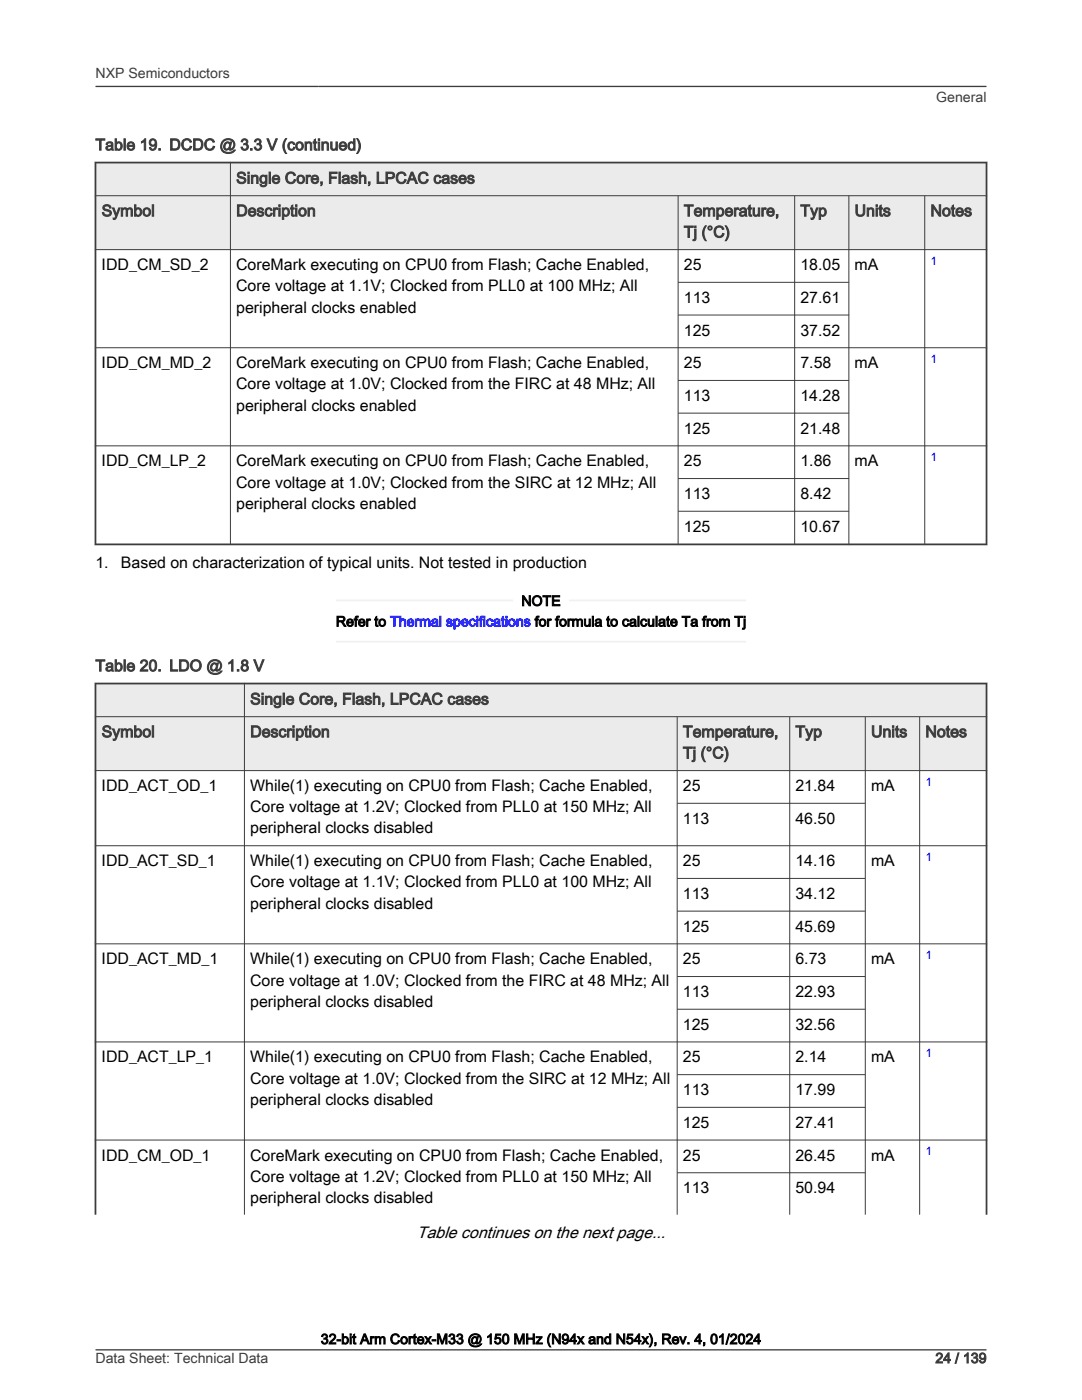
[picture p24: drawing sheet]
<svg xmlns="http://www.w3.org/2000/svg" width="216mm" height="279mm" viewBox="0 0 216 279" stroke-linecap="round" stroke-linejoin="round" font-family="sans-serif">
<defs><g id="words">
<text font-size="3.3" x="83.2" y="247.1">Table continues on the next page...</text>
<g font-size="3.2" fill="#3c3c3c">
<text x="19" y="30">Table 19. DCDC @ 3.3 V (continued)</text>
<text x="47.1" y="36.6">Single Core, Flash, LPCAC cases</text>
<text x="20.3" y="43.1">Symbol</text>
<text x="47.1" y="43.1">Description</text>
<text x="136.5" y="43.1">Temperature,</text>
<text x="136.5" y="47.4">Tj (°C)</text>
<text x="159.7" y="43.1">Typ</text>
<text x="170.5" y="43.1">Units</text>
<text x="185.7" y="43.1">Notes</text>
<text x="19.1" y="133.9">Table 20. LDO @ 1.8 V</text>
<text x="49.9" y="140.6">Single Core, Flash, LPCAC cases</text>
<text x="20.3" y="147.1">Symbol</text>
<text x="49.9" y="147.1">Description</text>
<text x="136.3" y="147.1">Temperature,</text>
<text x="158.7" y="147.1">Typ</text>
<text x="173.8" y="147.1">Units</text>
<text x="184.7" y="147.1">Notes</text>
<text x="136.3" y="151.3">Tj (°C)</text>
</g>
<g font-size="3.2">
<text x="20.3" y="53.9">IDD_CM_SD_2</text>
<text x="47.1" y="53.9">CoreMark executing on CPU0 from Flash; Cache Enabled,</text>
<text x="136.5" y="53.9">25</text>
<text x="159.7" y="53.9">18.05</text>
<text x="170.5" y="53.9">mA</text>
<text x="47.1" y="58.1">Core voltage at 1.1V; Clocked from PLL0 at 100 MHz; All</text>
<text x="47.1" y="62.4">peripheral clocks enabled</text>
<text x="136.5" y="60.4">113</text>
<text x="159.7" y="60.4">27.61</text>
<text x="136.5" y="67">125</text>
<text x="159.7" y="67">37.52</text>
<text x="20.3" y="73.5">IDD_CM_MD_2</text>
<text x="47.1" y="73.5">CoreMark executing on CPU0 from Flash; Cache Enabled,</text>
<text x="47.1" y="77.7">Core voltage at 1.0V; Clocked from the FIRC at 48 MHz; All</text>
<text x="136.5" y="73.5">25</text>
<text x="159.7" y="73.5">7.58</text>
<text x="170.5" y="73.5">mA</text>
<text x="47.1" y="82">peripheral clocks enabled</text>
<text x="136.5" y="80">113</text>
<text x="159.7" y="80">14.28</text>
<text x="136.5" y="86.5">125</text>
<text x="159.7" y="86.5">21.48</text>
<text x="20.3" y="93.1">IDD_CM_LP_2</text>
<text x="47.1" y="93.1">CoreMark executing on CPU0 from Flash; Cache Enabled,</text>
<text x="136.5" y="93.1">25</text>
<text x="159.7" y="93.1">1.86</text>
<text x="170.5" y="93.1">mA</text>
<text x="47.1" y="97.3">Core voltage at 1.0V; Clocked from the SIRC at 12 MHz; All</text>
<text x="47.1" y="101.5">peripheral clocks enabled</text>
<text x="136.5" y="99.6">113</text>
<text x="159.7" y="99.6">8.42</text>
<text x="136.5" y="106.1">125</text>
<text x="159.7" y="106.1">10.67</text>
<text x="19.1" y="113.3">1.</text>
<text x="24.1" y="113.3">Based on characterization of typical units. Not tested in production</text>
<text x="20.3" y="157.9">IDD_ACT_OD_1</text>
<text x="49.9" y="157.9">While(1) executing on CPU0 from Flash; Cache Enabled,</text>
<text x="136.3" y="157.9">25</text>
<text x="158.7" y="157.9">21.84</text>
<text x="173.8" y="157.9">mA</text>
<text x="49.9" y="162.1">Core voltage at 1.2V; Clocked from PLL0 at 150 MHz; All</text>
<text x="49.9" y="166.3">peripheral clocks disabled</text>
<text x="136.3" y="164.4">113</text>
<text x="158.7" y="164.4">46.50</text>
<text x="20.3" y="172.9">IDD_ACT_SD_1</text>
<text x="49.9" y="172.9">While(1) executing on CPU0 from Flash; Cache Enabled,</text>
<text x="136.3" y="172.9">25</text>
<text x="158.7" y="172.9">14.16</text>
<text x="173.8" y="172.9">mA</text>
<text x="49.9" y="177.1">Core voltage at 1.1V; Clocked from PLL0 at 100 MHz; All</text>
<text x="136.3" y="179.4">113</text>
<text x="158.7" y="179.4">34.12</text>
<text x="49.9" y="181.3">peripheral clocks disabled</text>
<text x="136.3" y="185.9">125</text>
<text x="158.7" y="185.9">45.69</text>
<text x="20.3" y="192.4">IDD_ACT_MD_1</text>
<text x="49.9" y="192.4">While(1) executing on CPU0 from Flash; Cache Enabled,</text>
<text x="49.9" y="196.7">Core voltage at 1.0V; Clocked from the FIRC at 48 MHz; All</text>
<text x="136.3" y="192.4">25</text>
<text x="158.7" y="192.4">6.73</text>
<text x="173.8" y="192.4">mA</text>
<text x="49.9" y="200.9">peripheral clocks disabled</text>
<text x="136.3" y="199">113</text>
<text x="158.7" y="199">22.93</text>
<text x="136.3" y="205.5">125</text>
<text x="158.7" y="205.5">32.56</text>
<text x="20.3" y="212">IDD_ACT_LP_1</text>
<text x="49.9" y="212">While(1) executing on CPU0 from Flash; Cache Enabled,</text>
<text x="136.3" y="212">25</text>
<text x="158.7" y="212">2.14</text>
<text x="173.8" y="212">mA</text>
<text x="49.9" y="216.3">Core voltage at 1.0V; Clocked from the SIRC at 12 MHz; All</text>
<text x="49.9" y="220.5">peripheral clocks disabled</text>
<text x="136.3" y="218.6">113</text>
<text x="158.7" y="218.6">17.99</text>
<text x="136.3" y="225.1">125</text>
<text x="158.7" y="225.1">27.41</text>
<text x="20.3" y="231.6">IDD_CM_OD_1</text>
<text x="49.9" y="231.6">CoreMark executing on CPU0 from Flash; Cache Enabled,</text>
<text x="136.3" y="231.6">25</text>
<text x="158.7" y="231.6">26.45</text>
<text x="173.8" y="231.6">mA</text>
<text x="49.9" y="235.8">Core voltage at 1.2V; Clocked from PLL0 at 150 MHz; All</text>
<text x="136.3" y="238.1">113</text>
<text x="158.7" y="238.1">50.94</text>
<text x="49.9" y="240.1">peripheral clocks disabled</text>
</g>
<g font-size="2.8" fill="#3c3c3c">
<text x="19.1" y="15.6">NXP Semiconductors</text>
<text x="186.8" y="20.4">General</text>
<text x="19.1" y="272">Data Sheet: Technical Data</text>
<text x="186.7" y="272">24 / 139</text>
</g>
<g font-size="2.8">
<text x="67" y="125">Refer to Thermal specifications for formula to calculate Ta from Tj</text>
<text x="104" y="120.9">NOTE</text>
<text x="64" y="268.2">32-bit Arm Cortex-M33 @ 150 MHz (N94x and N54x), Rev. 4, 01/2024</text>
</g>
<g font-size="2.4" fill="#00f">
<text x="185.7" y="52.8">1</text>
<text x="185.7" y="72.4">1</text>
<text x="185.7" y="92">1</text>
<text x="184.7" y="156.8">1</text>
<text x="184.7" y="171.8">1</text>
<text x="184.7" y="191.4">1</text>
<text x="184.7" y="211">1</text>
<text x="184.7" y="230.5">1</text>
</g>
</g></defs>
<g fill="#ebebeb">
<path d="M19 32.4h177.8v6.7h-177.8z" fill-rule="evenodd"/>
<path d="M19 39.1h177.8v10.7h-177.8z" fill-rule="evenodd"/>
</g>
<path d="M18.9 32.4h178.1M19.1 32.3v76.5M196.9 32.3v76.5M18.9 108.6h178.1" fill="none" stroke="#3c3c3c" stroke-width=".35"/>
<g fill="none" stroke="#3c3c3c" stroke-width=".2">
<path d="M18.9 39.1h178.1M46 32.3v76.5M135.3 39v69.8M158.6 39v69.8M169.4 39v69.8M184.5 39v69.8M18.9 49.8h178.1M135.3 56.3h34.2M18.9 69.4h178.1M135.3 62.9h34.2M135.3 75.9h34.2M18.9 89h178.1"/>
<path d="M135.3 82.5h34.2M135.3 95.5h34.2M135.3 102h34.2"/>
</g>
<path d="M67 119.8h81.9" fill="none" stroke="#eef1f3" stroke-width=".35"/>
<path d="M102.5 118.8h10.9v2.8h-10.9z" fill-rule="evenodd" fill="#fff"/>
<path d="M67 128.1h81.9" fill="none" stroke="#eef1f3" stroke-width=".35"/>
<g fill="#ebebeb">
<path d="M19.1 136.4h177.8v6.6h-177.8z" fill-rule="evenodd"/>
<path d="M19.1 143h177.8v10.8h-177.8z" fill-rule="evenodd"/>
</g>
<path d="M18.9 136.4h178.1M19.1 136.2v106.2M196.9 136.2v106.2" fill="none" stroke="#3c3c3c" stroke-width=".35"/>
<g fill="none" stroke="#3c3c3c" stroke-width=".2">
<path d="M48.8 136.2v106.2M18.9 143h178.1M18.9 153.8h178.1M135.1 142.9v99.5M157.6 142.9v99.5M172.7 142.9v99.5M183.5 142.9v99.5M18.9 168.8h178.1M135.1 160.3h37.6M135.1 175.3h37.6M18.9 188.4h178.1M135.1 181.8h37.6"/>
<path d="M135.1 194.9h37.6M18.9 207.9h178.1M135.1 201.4h37.6M135.1 214.5h37.6M18.9 227.5h178.1M135.1 221h37.6M135.1 234h37.6"/>
</g>
<path d="M19.1 17.3h177.8M19.1 269.4h177.8" fill="none" stroke="#3c3c3c" stroke-width=".26"/>
<use href="#words"/>
</svg>
